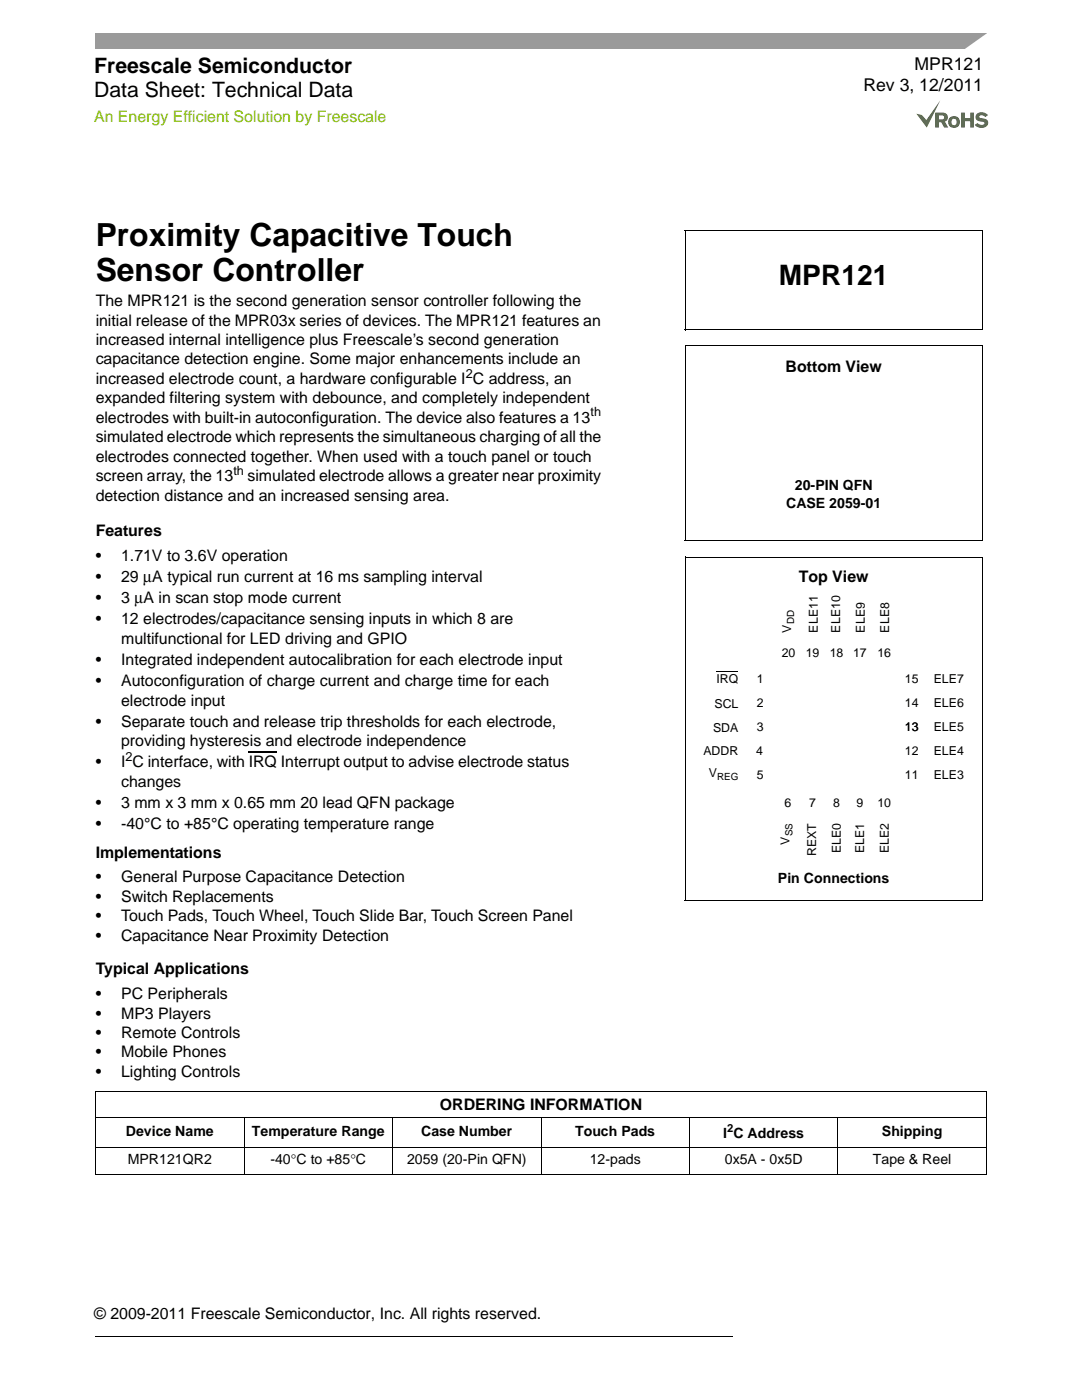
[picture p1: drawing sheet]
<svg xmlns="http://www.w3.org/2000/svg" width="216mm" height="279mm" viewBox="0 0 216 279" stroke-linecap="round" stroke-linejoin="round" font-family="sans-serif">
<defs><g id="words">
<g font-size="6.3">
<text x="19.1" y="49.1">Proximity Capacitive Touch</text>
<text x="19.1" y="56.2">Sensor Controller</text>
</g>
<text font-size="5.6" x="155.4" y="56.9">MPR121</text>
<g font-size="4.2">
<text x="18.8" y="14.5">Freescale Semiconductor</text>
<text x="18.8" y="19.4">Data Sheet: Technical Data</text>
</g>
<g font-size="3.5">
<text x="182.5" y="13.9">MPR121</text>
<text x="172.3" y="18.2">Rev 3, 12/2011</text>
</g>
<text font-size="3.2" fill="#87bf00" x="18.8" y="24.4">An Energy Efficient Solution by Freescale</text>
<g font-size="3.2">
<text x="19.1" y="61.1">The MPR121 is the second generation sensor controller following the</text>
<text x="19.1" y="65">initial release of the MPR03x series of devices. The MPR121 features an</text>
<text x="19.1" y="68.9">increased internal intelligence plus Freescale’s second generation</text>
<text x="19.1" y="72.7">capacitance detection engine. Some major enhancements include an</text>
<text x="19.1" y="76.6">increased electrode count, a hardware configurable I C address, an</text>
<text x="156.8" y="74.1">Bottom View</text>
<text x="19.1" y="80.5">expanded filtering system with debounce, and completely independent</text>
<text x="19.1" y="88.3">simulated electrode which represents the simultaneous charging of all the</text>
<text x="19.1" y="84.4">electrodes with built-in autoconfiguration. The device also features a 13</text>
<text x="19.1" y="92.1">electrodes connected together. When used with a touch panel or touch</text>
<text x="19.1" y="96">screen array, the 13</text>
<text x="19.1" y="99.9">detection distance and an increased sensing area.</text>
<text x="49.4" y="96">simulated electrode allows a greater near proximity</text>
<text x="19.1" y="107">Features</text>
<text x="19.1" y="111.9">•</text>
<text x="24.2" y="111.9">1.71V to 3.6V operation</text>
<text x="19.1" y="116.1">•</text>
<text x="24.2" y="116.1">29 μA typical run current at 16 ms sampling interval</text>
<text x="159.4" y="116.2">Top View</text>
<text x="19.1" y="124.6">•</text>
<text x="19.1" y="120.4">•</text>
<text x="24.2" y="124.6">12 electrodes/capacitance sensing inputs in which 8 are</text>
<text x="24.2" y="120.4">3 μA in scan stop mode current</text>
<text x="24.2" y="128.5">multifunctional for LED driving and GPIO</text>
<text x="19.1" y="132.7">•</text>
<text x="19.1" y="136.9">•</text>
<text x="24.2" y="132.7">Integrated independent autocalibration for each electrode input</text>
<text x="24.2" y="136.9">Autoconfiguration of charge current and charge time for each</text>
<text x="24.2" y="140.8">electrode input</text>
<text x="19.1" y="145">•</text>
<text x="24.2" y="145">Separate touch and release trip thresholds for each electrode,</text>
<text x="24.2" y="148.9">providing hysteresis and electrode independence</text>
<text x="19.1" y="153.2">•</text>
<text x="24.2" y="153.2">I C interface, with IRQ Interrupt output to advise electrode status</text>
<text x="19.1" y="161.3">•</text>
<text x="24.2" y="161.3">3 mm x 3 mm x 0.65 mm 20 lead QFN package</text>
<text x="24.2" y="157.1">changes</text>
<text x="19.1" y="165.5">•</text>
<text x="24.2" y="165.5">-40°C to +85°C operating temperature range</text>
<text x="19.1" y="171.2">Implementations</text>
<text x="19.1" y="176.1">•</text>
<text x="19.1" y="180">•</text>
<text x="24.2" y="180">Switch Replacements</text>
<text x="24.2" y="176.1">General Purpose Capacitance Detection</text>
<text x="19.1" y="183.9">•</text>
<text x="24.2" y="183.9">Touch Pads, Touch Wheel, Touch Slide Bar, Touch Screen Panel</text>
<text x="19.1" y="187.7">•</text>
<text x="24.2" y="187.7">Capacitance Near Proximity Detection</text>
<text x="19.1" y="194.4">Typical Applications</text>
<text x="19.1" y="199.4">•</text>
<text x="19.1" y="203.3">•</text>
<text x="24.2" y="199.4">PC Peripherals</text>
<text x="24.2" y="203.3">MP3 Players</text>
<text x="19.1" y="207.2">•</text>
<text x="24.2" y="207.2">Remote Controls</text>
<text x="19.1" y="211">•</text>
<text x="19.1" y="214.9">•</text>
<text x="24.2" y="211">Mobile Phones</text>
<text x="24.2" y="214.9">Lighting Controls</text>
<text x="87.8" y="221.6">ORDERING INFORMATION</text>
<text x="18.8" y="263.2">© 2009-2011 Freescale Semiconductor, Inc. All rights reserved.</text>
</g>
<g font-size="2.8">
<text x="156.9" y="101.3">CASE 2059-01</text>
<text x="158.6" y="97.8">20-PIN QFN</text>
<text x="155.2" y="176.2">Pin Connections</text>
<text x="25.1" y="226.7">Device Name</text>
<text x="50.3" y="226.7">Temperature Range</text>
<text x="84" y="226.7">Case Number</text>
<text x="114.7" y="226.7">Touch Pads</text>
<text x="144.3" y="227.1">I C Address</text>
<text x="176" y="226.7">Shipping</text>
<text x="25.5" y="232.4">MPR121QR2</text>
<text x="54" y="232.4">-40°C to +85°C</text>
<text x="81.2" y="232.4">2059 (20-Pin QFN)</text>
<text x="117.7" y="232.4">12-pads</text>
<text x="144.6" y="232.4">0x5A - 0x5D</text>
<text x="174.2" y="232.4">Tape &amp; Reel</text>
</g>
<g font-size="2.5">
<text x="92.9" y="75.4">2</text>
<text x="117.8" y="83.1">th</text>
<text x="46.6" y="94.7">th</text>
<text x="156" y="131.1">20</text>
<text x="157.8" y="126.2" transform="rotate(-90 157.8 126.2)">V</text>
<text x="160.8" y="131.1">19</text>
<text x="163.2" y="126.2" transform="rotate(-90 163.2 126.2)">ELE11</text>
<text x="165.6" y="131.1">18</text>
<text x="167.7" y="126.2" transform="rotate(-90 167.7 126.2)">ELE10</text>
<text x="170.2" y="131.1">17</text>
<text x="172.6" y="126.2" transform="rotate(-90 172.6 126.2)">ELE9</text>
<text x="175.1" y="131.1">16</text>
<text x="177.4" y="126.2" transform="rotate(-90 177.4 126.2)">ELE8</text>
<text x="143" y="136.4">IRQ</text>
<text x="151" y="136.3">1</text>
<text x="180.6" y="136.3">15</text>
<text x="186.3" y="136.4">ELE7</text>
<text x="142.6" y="141.2">SCL</text>
<text x="151" y="141.1">2</text>
<text x="180.6" y="141.1">14</text>
<text x="186.3" y="141.1">ELE6</text>
<text x="142.3" y="146">SDA</text>
<text x="151" y="145.9">3</text>
<text x="180.6" y="145.9">13</text>
<text x="186.3" y="145.9">ELE5</text>
<text x="25" y="151.9">2</text>
<text x="140.4" y="150.8">ADDR</text>
<text x="141.4" y="155.1">V</text>
<text x="150.9" y="150.7">4</text>
<text x="151" y="155.4">5</text>
<text x="180.6" y="150.7">12</text>
<text x="180.6" y="155.4">11</text>
<text x="186.3" y="150.7">ELE4</text>
<text x="186.3" y="155.5">ELE3</text>
<text x="156.5" y="161.1">6</text>
<text x="161.4" y="161.1">7</text>
<text x="166.3" y="161.1">8</text>
<text x="170.9" y="161.1">9</text>
<text x="175.1" y="161.1">10</text>
<text x="157.5" y="168.6" transform="rotate(-90 157.5 168.6)">V</text>
<text x="162.9" y="170.9" transform="rotate(-90 162.9 170.9)">REXT</text>
<text x="167.7" y="170.3" transform="rotate(-90 167.7 170.3)">ELE0</text>
<text x="172.4" y="170.3" transform="rotate(-90 172.4 170.3)">ELE1</text>
<text x="177.4" y="170.3" transform="rotate(-90 177.4 170.3)">ELE2</text>
</g>
<text font-size="2.2" x="145.1" y="225.9">2</text>
<g font-size="2">
<text x="158.5" y="124.6" transform="rotate(-90 158.5 124.6)">DD</text>
<text x="143.1" y="155.7">REG</text>
<text x="158.1" y="166.9" transform="rotate(-90 158.1 166.9)">SS</text>
</g>
</g></defs>
<path d="M19 6.6h177.8v3.2h-177.8z" fill="#9a9a9a"/>
<path d="M192 10.2l5.3-3.8h1.5v3.8z" fill="#fff"/>
<path d="M146 266.6l.1 .1z" fill="#000"/>
<path d="M19 266.6h127" fill="none" stroke="#000" stroke-width=".2"/>
<path d="M152.9 255h44v12.8h-44z" fill="#fff"/>
<path d="M49.6 150.2h5.7" fill="none" stroke="#000" stroke-width=".23"/>
<path d="M19 217.7h177.9M19.1 217.8v16.5M196.8 217.8v16.5M19 223h177.9M19 229.1h177.9M19 234.4h177.9M48.7 222.9v11.5M78.3 222.9v11.5M108 222.9v11.5M137.6 222.9v11.5M167.2 222.9v11.5" fill="none" stroke="#000" stroke-width=".2"/>
<g fill="#fff">
<path d="M155.9 78.1h20.9v14.2h-20.9z"/>
<path d="M148.8 127h36.2v36.3h-36.2z"/>
</g>
<g fill="none" stroke="#000" stroke-width=".2">
<path d="M136.7 45.9v19.9M136.7 46h59.4M196 46v19.9M136.6 65.8h59.4M136.7 68.8v39M136.7 68.9h59.4M196 68.9v39M136.6 107.8h59.4M136.7 111.1v68.5M136.7 111.2h59.4M196 111.2v68.5M143 134.1h4.3"/>
<path d="M136.6 179.6h59.4"/>
</g>
<path d="M136.6 45.9l.1 .2zM195.9 45.9l.2 .1zM136.6 65.8l.2 .1zM196 65.7l.1 .2z" fill="#000"/>
<path d="M182.9 20h14.3v5.5h-14.3z" fill="#fff"/>
<g fill="#49742a">
<path d="M191.8 22.5h.7v1.1h1.1v-1.1h.7v3h-.7v-1.3h-1.1v1.3h-.7z"/>
<path d="M194.9 22.7a1.67 1.67 0 0 1 2.2 .3l-.5 .4a.73 .73 0 0 0-1.2-.1l.2 .2a2.23 2.23 0 0 1 1.5 .7 1.18 1.18 0 0 1-.4 1.2 1.18 1.18 0 0 1-1.3 .1l-.5-.2-.4-.4 .6-.3a.84 .84 0 0 0 1.4 0l-.2-.2a2.03 2.03 0 0 1-1.6-.7v-.5z"/>
<path d="M182.9 22.7l1 .3 .9 1 2.8-4-2.7 5.5z"/>
<path d="M186.6 22.5h1.3a.94 .94 0 0 1 1.2 .6 .94 .94 0 0 1-.6 1.2l.7 1.2h-.8l-.6-1.1h-.4v1.1h-.8zM187.3 23v.8l1-.1v-.6z"/>
<path d="M189.2 24.4a1.2 1.2 0 0 1 2.4 0 1.2 1.2 0 0 1-2.4 0zM190 23.9a.59 .59 0 0 0 0 .9 .59 .59 0 0 0 .9-.2 .58 .58 0 0 0-.2-.8 .58 .58 0 0 0-.7 .1z"/>
</g>
<use href="#words"/>
</svg>
